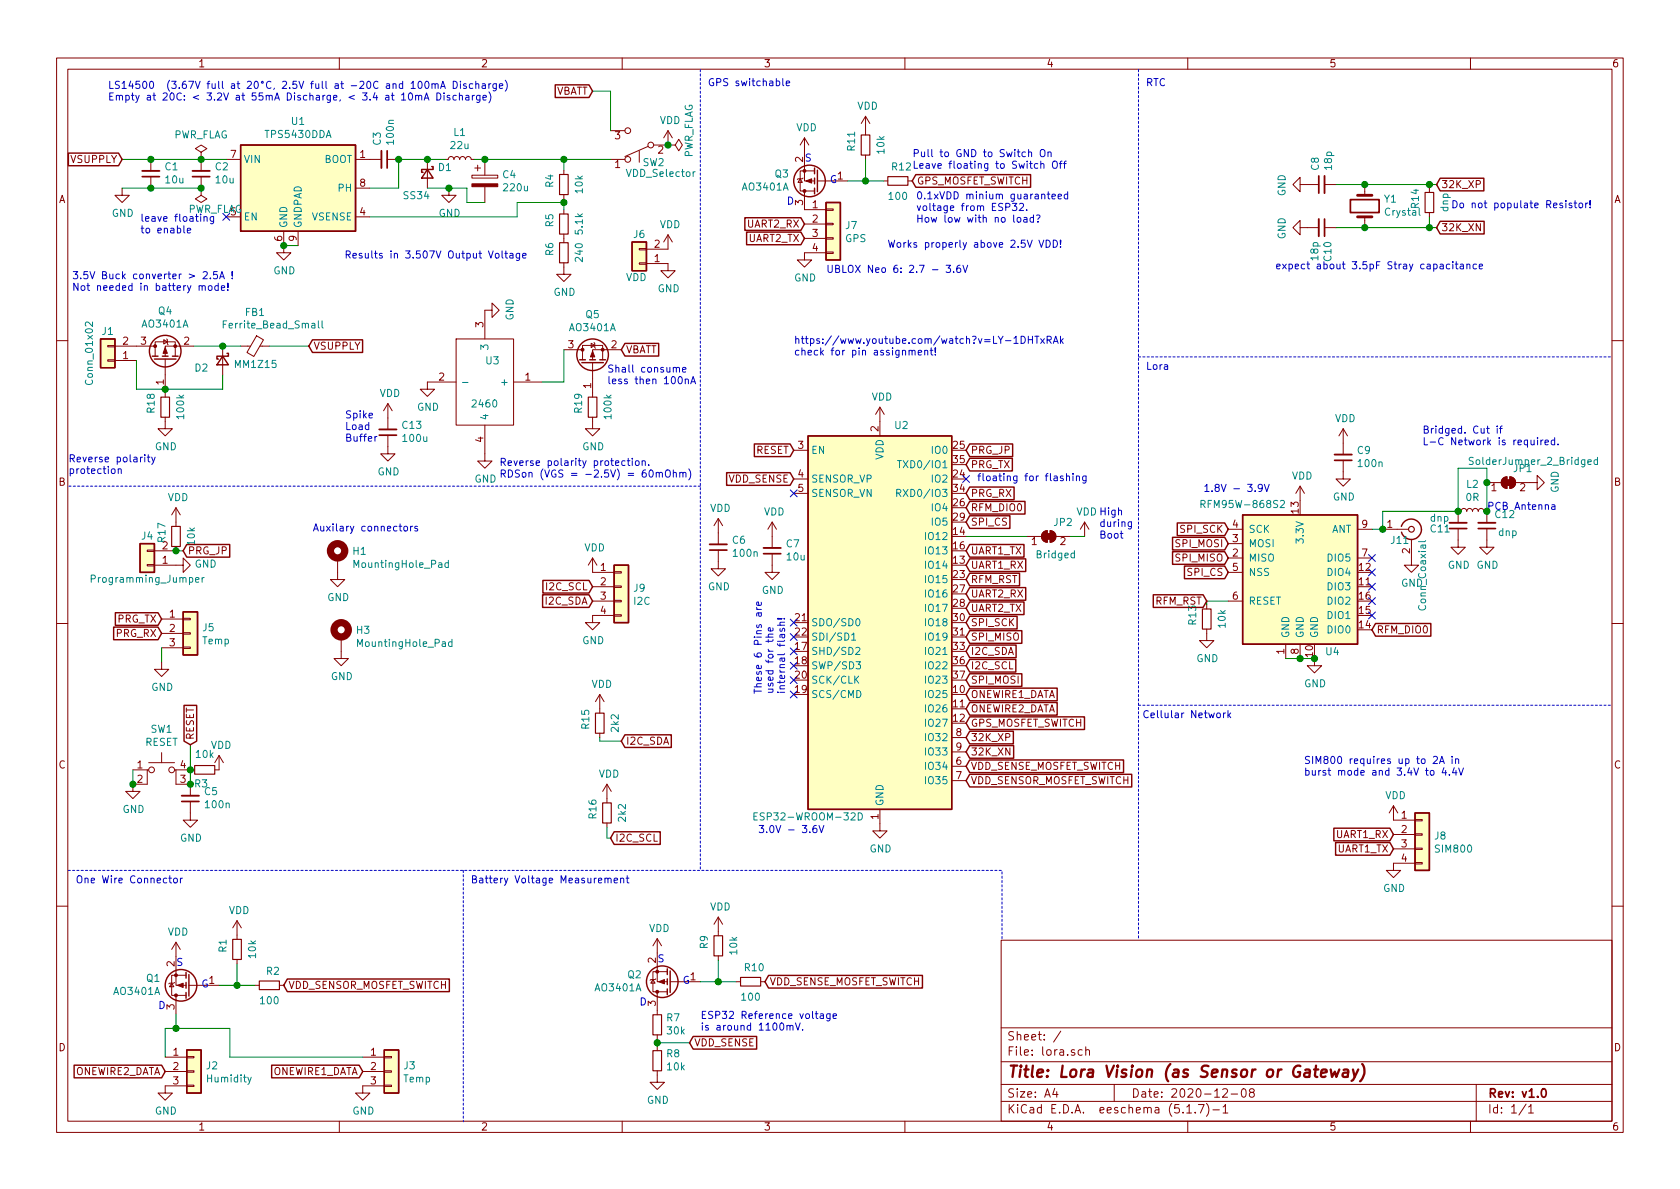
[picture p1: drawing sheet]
<svg xmlns="http://www.w3.org/2000/svg" width="297mm" height="210mm" viewBox="0 0 297 210" stroke-linecap="round" stroke-linejoin="round" font-family="sans-serif">
<defs><g id="words">
<text font-size="2.8" fill="#840000" x="178" y="190.5">Title: Lora Vision (as Sensor or Gateway)</text>
<g font-size="2.1" fill="#840000">
<text x="178" y="184">Sheet: /</text>
<text x="178" y="186.7">File: lora.sch</text>
<text x="178" y="196.9">KiCad E.D.A. eeschema (5.1.7)-1</text>
<text x="178" y="194.1">Size: A4</text>
<text x="200" y="194.1">Date: 2020-12-08</text>
<text x="263" y="194.1">Rev: v1.0</text>
<text x="263" y="196.9">Id: 1/1</text>
</g>
<g font-size="1.8" fill="#840000">
<text x="35" y="11.9">1</text>
<text x="85" y="11.9">2</text>
<text x="135" y="11.9">3</text>
<text x="185" y="11.9">4</text>
<text x="235" y="11.9">5</text>
<text x="285" y="11.9">6</text>
<text x="98.1" y="16.8">VBATT</text>
<text x="12.5" y="28.8">VSUPPLY</text>
<text x="40.8" y="27.9">7</text>
<text x="63.7" y="27.9">1</text>
<text x="108.7" y="29.7">1</text>
<text x="108.7" y="24.6">3</text>
<text x="116.4" y="27.2">2</text>
<text x="142" y="28.7" transform="rotate(-90 142 28.7)">2</text>
<text x="10.4" y="35.9">A</text>
<text x="63.7" y="33">8</text>
<text x="148.1" y="31.7">1</text>
<text x="162.1" y="32.6">GPS_MOSFET_SWITCH</text>
<text x="254.8" y="33.3">32K_XP</text>
<text x="285.4" y="35.9">A</text>
<text x="63.7" y="38.1">4</text>
<text x="132.1" y="40.3">UART2_RX</text>
<text x="142" y="36.3" transform="rotate(-90 142 36.3)">3</text>
<text x="143.7" y="36.8">1</text>
<text x="143.7" y="39.4">2</text>
<text x="143.7" y="41.9">3</text>
<text x="254.8" y="40.9">32K_XN</text>
<text x="49.9" y="42.6" transform="rotate(-90 49.9 42.6)">6</text>
<text x="52.5" y="42.6" transform="rotate(-90 52.5 42.6)">9</text>
<text x="115.7" y="46.3">1</text>
<text x="115.7" y="43.8">2</text>
<text x="132.3" y="42.8">UART2_TX</text>
<text x="143.7" y="44.4">4</text>
<text x="85.5" y="57.9" transform="rotate(-90 85.5 57.9)">3</text>
<text x="21.7" y="63.5">1</text>
<text x="21.7" y="61">2</text>
<text x="24.9" y="61">3</text>
<text x="32.5" y="61">2</text>
<text x="55.4" y="61.8">VSUPPLY</text>
<text x="100.5" y="61.6">3</text>
<text x="108.1" y="61.6">2</text>
<text x="110.6" y="62.5">VBATT</text>
<text x="29" y="68" transform="rotate(-90 29 68)">1</text>
<text x="77.6" y="67.3">2</text>
<text x="92.9" y="67.3">1</text>
<text x="104.5" y="68.7" transform="rotate(-90 104.5 68.7)">1</text>
<text x="155.3" y="76.3" transform="rotate(-90 155.3 76.3)">2</text>
<text x="85.5" y="78.2" transform="rotate(-90 85.5 78.2)">4</text>
<text x="133.7" y="80.3">RESET</text>
<text x="141.1" y="79.4">3</text>
<text x="168.6" y="79.4">25</text>
<text x="168.6" y="81.9">35</text>
<text x="171.6" y="82.8">PRG_TX</text>
<text x="171.6" y="80.3">PRG_JP</text>
<text x="10.4" y="85.9">B</text>
<text x="128.8" y="85.3">VDD_SENSE</text>
<text x="141.1" y="84.4">4</text>
<text x="141.1" y="87">5</text>
<text x="168.6" y="84.4">24</text>
<text x="168.6" y="89.5">26</text>
<text x="168.6" y="87">34</text>
<text x="171.6" y="87.9">PRG_RX</text>
<text x="263.7" y="86.9">1</text>
<text x="268.8" y="86.9">2</text>
<text x="285.4" y="85.9">B</text>
<text x="168.6" y="94.6">14</text>
<text x="168.6" y="92.1">29</text>
<text x="171.6" y="90.4">RFM_DIO0</text>
<text x="171.6" y="93">SPI_CS</text>
<text x="208.8" y="94.2">SPI_SCK</text>
<text x="218" y="95.9">3</text>
<text x="218" y="93.3">4</text>
<text x="229.6" y="90.7" transform="rotate(-90 229.6 90.7)">13</text>
<text x="240.8" y="93.3">9</text>
<text x="245.3" y="93.3">1</text>
<text x="28.7" y="99.7">1</text>
<text x="28.7" y="97.1">2</text>
<text x="33.2" y="98">PRG_JP</text>
<text x="106.2" y="101">1</text>
<text x="168.6" y="99.7">13</text>
<text x="168.6" y="97.1">16</text>
<text x="171.6" y="98">UART1_TX</text>
<text x="171.6" y="100.6">UART1_RX</text>
<text x="182.4" y="96.4">1</text>
<text x="187.5" y="96.4">2</text>
<text x="208" y="96.8">SPI_MOSI</text>
<text x="208" y="99.3">SPI_MISO</text>
<text x="210.1" y="101.8">SPI_CS</text>
<text x="218" y="98.4">2</text>
<text x="218" y="101">5</text>
<text x="240.3" y="101">12</text>
<text x="240.8" y="98.4">7</text>
<text x="249.3" y="97.9" transform="rotate(-90 249.3 97.9)">2</text>
<text x="96.5" y="106.9">I2C_SDA</text>
<text x="96.7" y="104.4">I2C_SCL</text>
<text x="106.2" y="103.5">2</text>
<text x="106.2" y="106">3</text>
<text x="168.6" y="102.2">23</text>
<text x="168.6" y="104.8">27</text>
<text x="168.6" y="107.3">28</text>
<text x="171.6" y="105.7">UART2_RX</text>
<text x="171.6" y="103.1">RFM_RST</text>
<text x="204.2" y="106.9">RFM_RST</text>
<text x="218" y="106">6</text>
<text x="240.3" y="103.5">11</text>
<text x="240.3" y="106">16</text>
<text x="20.5" y="112.6">PRG_RX</text>
<text x="20.7" y="110.1">PRG_TX</text>
<text x="30" y="109.2">1</text>
<text x="30" y="111.8">2</text>
<text x="106.2" y="108.6">4</text>
<text x="140.6" y="109.8">21</text>
<text x="140.6" y="112.4">22</text>
<text x="168.6" y="109.8">30</text>
<text x="168.6" y="112.4">31</text>
<text x="171.6" y="108.2">UART2_TX</text>
<text x="171.6" y="113.3">SPI_MISO</text>
<text x="171.6" y="110.7">SPI_SCK</text>
<text x="240.3" y="111.1">14</text>
<text x="240.3" y="108.6">15</text>
<text x="243.4" y="112">RFM_DIO0</text>
<text x="30" y="114.3">3</text>
<text x="140.6" y="114.9">17</text>
<text x="140.6" y="117.5">18</text>
<text x="168.6" y="114.9">33</text>
<text x="168.6" y="117.5">36</text>
<text x="171.6" y="115.8">I2C_SDA</text>
<text x="171.6" y="118.4">I2C_SCL</text>
<text x="227.1" y="115.7" transform="rotate(-90 227.1 115.7)">1</text>
<text x="229.6" y="115.7" transform="rotate(-90 229.6 115.7)">8</text>
<text x="232.2" y="116.1" transform="rotate(-90 232.2 116.1)">10</text>
<text x="140.6" y="122.5">19</text>
<text x="140.6" y="120">20</text>
<text x="168.6" y="122.5">10</text>
<text x="168.6" y="125.1">11</text>
<text x="168.6" y="120">37</text>
<text x="171.6" y="126">ONEWIRE2_DATA</text>
<text x="171.6" y="123.4">ONEWIRE1_DATA</text>
<text x="171.6" y="120.9">SPI_MOSI</text>
<text x="34.3" y="130.9" transform="rotate(-90 34.3 130.9)">RESET</text>
<text x="110.6" y="131.7">I2C_SDA</text>
<text x="168.6" y="127.6">12</text>
<text x="169.1" y="130.2">8</text>
<text x="171.6" y="131.1">32K_XP</text>
<text x="171.6" y="128.5">GPS_MOSFET_SWITCH</text>
<text x="10.4" y="135.9">C</text>
<text x="24.3" y="135.9">1</text>
<text x="31.9" y="135.9">4</text>
<text x="169.1" y="135.2">6</text>
<text x="169.1" y="137.8">7</text>
<text x="169.1" y="132.7">9</text>
<text x="171.6" y="136.1">VDD_SENSE_MOSFET_SWITCH</text>
<text x="171.6" y="133.6">32K_XN</text>
<text x="285.4" y="135.9">C</text>
<text x="24.3" y="138.4">2</text>
<text x="31.9" y="138.4">3</text>
<text x="171.6" y="138.7">VDD_SENSOR_MOSFET_SWITCH</text>
<text x="108.7" y="148.8">I2C_SCL</text>
<text x="155.3" y="144.9" transform="rotate(-90 155.3 144.9)">1</text>
<text x="236.2" y="148.2">UART1_RX</text>
<text x="247.8" y="144.8">1</text>
<text x="247.8" y="147.3">2</text>
<text x="247.8" y="149.9">3</text>
<text x="236.4" y="150.7">UART1_TX</text>
<text x="247.8" y="152.4">4</text>
<text x="30.9" y="170.9" transform="rotate(-90 30.9 170.9)">2</text>
<text x="37" y="174">1</text>
<text x="116" y="170.3" transform="rotate(-90 116 170.3)">2</text>
<text x="122.1" y="173.3">1</text>
<text x="30.9" y="178.5" transform="rotate(-90 30.9 178.5)">3</text>
<text x="51" y="174.9">VDD_SENSOR_MOSFET_SWITCH</text>
<text x="116" y="177.9" transform="rotate(-90 116 177.9)">3</text>
<text x="136" y="174.2">VDD_SENSE_MOSFET_SWITCH</text>
<text x="10.4" y="185.9">D</text>
<text x="122.7" y="185">VDD_SENSE</text>
<text x="285.4" y="185.9">D</text>
<text x="13.1" y="190.1">ONEWIRE2_DATA</text>
<text x="30.6" y="186.7">1</text>
<text x="30.6" y="189.2">2</text>
<text x="30.6" y="191.8">3</text>
<text x="48" y="190.1">ONEWIRE1_DATA</text>
<text x="65.6" y="186.7">1</text>
<text x="65.6" y="189.2">2</text>
<text x="65.6" y="191.8">3</text>
<text x="35" y="199.9">1</text>
<text x="85" y="199.9">2</text>
<text x="135" y="199.9">3</text>
<text x="185" y="199.9">4</text>
<text x="235" y="199.9">5</text>
<text x="285" y="199.9">6</text>
</g>
<g font-size="1.8" fill="#0000c2">
<text x="19" y="15.7">LS14500 (3.67V full at 20°C, 2.5V full at -20C and 100mA Discharge)</text>
<text x="19" y="17.8">Empty at 20C: &lt; 3.2V at 55mA Discharge, &lt; 3.4 at 10mA Discharge)</text>
<text x="125.1" y="15.2">GPS switchable</text>
<text x="202.6" y="15.2">RTC</text>
<text x="142.2" y="28.6">S</text>
<text x="161.3" y="27.8">Pull to GND to Switch On</text>
<text x="146.7" y="32.4">G</text>
<text x="157.8" y="30.1">R12Leave floating to Switch Off</text>
<text x="161.9" y="35.2">0.1xVDD minium guaranteed</text>
<text x="24.8" y="39.2">leave floating</text>
<text x="24.8" y="41.3">to enable</text>
<text x="33.1" y="37.6">PWR_FLAG</text>
<text x="139.1" y="36.2">D</text>
<text x="161.9" y="37.3">voltage from ESP32.</text>
<text x="161.9" y="39.4">How low with no load?</text>
<text x="256.5" y="36.8">Do not populate Resistor!</text>
<text x="65.6" y="45.7">Results in 3.507V Output Voltage</text>
<text x="156.8" y="43.8">Works properly above 2.5V VDD!</text>
<text x="225.4" y="47.6">expect about 3.5pF Stray capacitance</text>
<text x="12.7" y="49.4">3.5V Buck converter &gt; 2.5A !</text>
<text x="12.7" y="51.4">Not needed in battery mode!</text>
<text x="146" y="48.3">UBLOX Neo 6: 2.7 - 3.6V</text>
<text x="107.3" y="65.9">Shall consume</text>
<text x="140.3" y="60.8">https://www.youtube.com/watch?v=LY-1DHTxRAk</text>
<text x="140.3" y="62.9">check for pin assignment!</text>
<text x="202.6" y="65.4">Lora</text>
<text x="107.3" y="67.9">less then 100nA</text>
<text x="61" y="74">Spike</text>
<text x="61" y="76">Load</text>
<text x="251.5" y="76.7">Bridged. Cut if</text>
<text x="12.1" y="81.8">Reverse polarity</text>
<text x="12.1" y="83.8">protection</text>
<text x="61" y="78.1">Buffer</text>
<text x="88.3" y="82.4">Reverse polarity protection.</text>
<text x="251.5" y="78.7">L-C Network is required.</text>
<text x="88.3" y="84.4">RDSon (VGS = -2.5V) = 60mOhm)</text>
<text x="172.7" y="85.1">floating for flashing</text>
<text x="212.7" y="87">1.8V - 3.9V</text>
<text x="55.2" y="94">Auxilary connectors</text>
<text x="190.3" y="91.2">VDDHigh</text>
<text x="194.3" y="93.2">during</text>
<text x="194.3" y="95.2">Boot</text>
<text x="262.9" y="90.2">PCB Antenna</text>
<text x="134.7" y="122.8" transform="rotate(-90 134.7 122.8)">These 6 Pins are</text>
<text x="136.8" y="122.8" transform="rotate(-90 136.8 122.8)">used for the</text>
<text x="138.8" y="122.8" transform="rotate(-90 138.8 122.8)">internal flash!</text>
<text x="201.9" y="127">Cellular Network</text>
<text x="230.5" y="135.1">SIM800 requires up to 2A in</text>
<text x="230.5" y="137.2">burst mode and 3.4V to 4.4V</text>
<text x="134" y="147.3">3.0V - 3.6V</text>
<text x="13.3" y="156.2">One Wire Connector</text>
<text x="83.2" y="156.2">Battery Voltage Measurement</text>
<text x="31.1" y="170.8">S</text>
<text x="116.2" y="170.2">S</text>
<text x="120.6" y="174">G</text>
<text x="27.9" y="178.4">D</text>
<text x="35.6" y="174.6">G</text>
<text x="113" y="177.8">D</text>
<text x="123.8" y="180.2">ESP32 Reference voltage</text>
<text x="123.8" y="182.2">is around 1100mV.</text>
</g>
<g font-size="1.8" fill="#008484">
<text x="51.6" y="22.1">U1</text>
<text x="116.6" y="21.9">VDD</text>
<text x="140.8" y="23.2">VDD</text>
<text x="151.6" y="19.4">VDD</text>
<text x="30.6" y="24.5">PWR_FLAG</text>
<text x="43.1" y="28.8">VIN</text>
<text x="47.1" y="24.4">TPS5430DDA</text>
<text x="57.3" y="28.8">BOOT</text>
<text x="67.3" y="25.6" transform="rotate(-90 67.3 25.6)">C3</text>
<text x="69.6" y="25.4" transform="rotate(-90 69.6 25.4)">100n</text>
<text x="79.8" y="26.4">22u</text>
<text x="80.3" y="24">L1</text>
<text x="113.7" y="29.4">SW2</text>
<text x="122.5" y="28.1" transform="rotate(-90 122.5 28.1)">PWR_FLAG</text>
<text x="151.2" y="26.6" transform="rotate(-90 151.2 26.6)">R11</text>
<text x="156.4" y="27.1" transform="rotate(-90 156.4 27.1)">10k</text>
<text x="235.5" y="30" transform="rotate(-90 235.5 30)">18p</text>
<text x="29.2" y="30.1">C1</text>
<text x="29.3" y="32.4">10u</text>
<text x="38.1" y="30.1">C2</text>
<text x="38.2" y="32.4">10u</text>
<text x="59.9" y="33.9">PH</text>
<text x="71.5" y="35.2">SS34</text>
<text x="77.5" y="30.2">D1</text>
<text x="88.9" y="31.5">C4</text>
<text x="89.2" y="33.8">220u</text>
<text x="97.8" y="33.1" transform="rotate(-90 97.8 33.1)">R4</text>
<text x="103" y="34.1" transform="rotate(-90 103 34.1)">10k</text>
<text x="111" y="31.3">VDD_Selector</text>
<text x="131.4" y="33.7">AO3401A</text>
<text x="137.1" y="31.4">Q3</text>
<text x="157.3" y="35.4">100</text>
<text x="227.3" y="34.7" transform="rotate(-90 227.3 34.7)">GND</text>
<text x="233.2" y="30.1" transform="rotate(-90 233.2 30.1)">C8</text>
<text x="244.8" y="35.8">Y1</text>
<text x="19.8" y="38.3">GND</text>
<text x="40.8" y="38.1">5</text>
<text x="43.1" y="39">EN</text>
<text x="50.8" y="40.4" transform="rotate(-90 50.8 40.4)">GND</text>
<text x="53.3" y="40.4" transform="rotate(-90 53.3 40.4)">GNDPAD</text>
<text x="55.2" y="39">VSENSE</text>
<text x="77.5" y="38.3">GND</text>
<text x="97.8" y="40.1" transform="rotate(-90 97.8 40.1)">R5</text>
<text x="103" y="41.3" transform="rotate(-90 103 41.3)">5.1k</text>
<text x="116.6" y="40.4">VDD</text>
<text x="149.6" y="40.5">J7</text>
<text x="245" y="38.1">Crystal</text>
<text x="250.9" y="36.8" transform="rotate(-90 250.9 36.8)">R14</text>
<text x="256.1" y="37.4" transform="rotate(-90 256.1 37.4)">dnp</text>
<text x="97.8" y="45.2" transform="rotate(-90 97.8 45.2)">R6</text>
<text x="103" y="46.1" transform="rotate(-90 103 46.1)">240</text>
<text x="112.1" y="42.1">J6</text>
<text x="149.5" y="42.8">GPS</text>
<text x="227.3" y="42.3" transform="rotate(-90 227.3 42.3)">GND</text>
<text x="233.1" y="46" transform="rotate(-90 233.1 46)">18p</text>
<text x="235.4" y="46.1" transform="rotate(-90 235.4 46.1)">C10</text>
<text x="48.3" y="48.5">GND</text>
<text x="97.9" y="52.3">GND</text>
<text x="110.9" y="49.7">VDD</text>
<text x="116.3" y="51.7">GND</text>
<text x="140.4" y="49.8">GND</text>
<text x="18.1" y="59.2">J1</text>
<text x="25.2" y="57.9">AO3401A</text>
<text x="28" y="55.6">Q4</text>
<text x="40" y="58.1">Ferrite_Bead_Small</text>
<text x="43.4" y="55.9">FB1</text>
<text x="90.8" y="56.7" transform="rotate(-90 90.8 56.7)">GND</text>
<text x="100.8" y="58.6">AO3401A</text>
<text x="103.6" y="56.3">Q5</text>
<text x="34.5" y="65.7">D2</text>
<text x="41.7" y="65.1">MM1Z15</text>
<text x="86" y="64.4">U3</text>
<text x="86.4" y="61.7" transform="rotate(-90 86.4 61.7)">3</text>
<text x="16.4" y="67.7" transform="rotate(-90 16.4 67.7)">Conn_01x02</text>
<text x="67.1" y="70.2">VDD</text>
<text x="89" y="68.2">+</text>
<text x="154.1" y="70.8">VDD</text>
<text x="27.4" y="73" transform="rotate(-90 27.4 73)">R18</text>
<text x="32.6" y="73.9" transform="rotate(-90 32.6 73.9)">100k</text>
<text x="71.2" y="75.8">C13</text>
<text x="73.7" y="72.6">GND</text>
<text x="83.7" y="72.1">2460</text>
<text x="86.4" y="74.4" transform="rotate(-90 86.4 74.4)">4</text>
<text x="102.9" y="73" transform="rotate(-90 102.9 73)">R19</text>
<text x="108.1" y="73.9" transform="rotate(-90 108.1 73.9)">100k</text>
<text x="158.3" y="75.9">U2</text>
<text x="236" y="74.6">VDD</text>
<text x="27.4" y="79.6">GND</text>
<text x="71.4" y="78.2">100u</text>
<text x="102.9" y="79.6">GND</text>
<text x="143.4" y="80.3">EN</text>
<text x="156.2" y="81.3" transform="rotate(-90 156.2 81.3)">VDD</text>
<text x="159.9" y="82.8">TXD0/IO1</text>
<text x="164.9" y="80.3">IO0</text>
<text x="240" y="80.3">C9</text>
<text x="240.3" y="82.6">100n</text>
<text x="260.4" y="82.2">SolderJumper_2_Bridged</text>
<text x="267.7" y="83.5">JP1</text>
<text x="29.6" y="88.6">VDD</text>
<text x="66.8" y="84.1">GND</text>
<text x="83.9" y="85.3">GND</text>
<text x="143.4" y="85.3">SENSOR_VP</text>
<text x="143.4" y="87.9">SENSOR_VN</text>
<text x="159.7" y="87.9">RXD0/IO3</text>
<text x="164.9" y="85.3">IO2</text>
<text x="213.1" y="89.8">RFM95W-868S2</text>
<text x="228.4" y="84.8">VDD</text>
<text x="235.7" y="88.5">GND</text>
<text x="259.2" y="88.6">0R</text>
<text x="259.3" y="86.3">L2</text>
<text x="275.6" y="87.2" transform="rotate(-90 275.6 87.2)">GND</text>
<text x="25.1" y="95.4">J4</text>
<text x="29.3" y="95.8" transform="rotate(-90 29.3 95.8)">R17</text>
<text x="125.5" y="90.5">VDD</text>
<text x="135.1" y="91.2">VDD</text>
<text x="163.9" y="95.5">IO12</text>
<text x="164.9" y="90.4">IO4</text>
<text x="164.9" y="93">IO5</text>
<text x="186.4" y="93">JP2</text>
<text x="220.7" y="94.2">SCK</text>
<text x="230.5" y="95.7" transform="rotate(-90 230.5 95.7)">3.3V</text>
<text x="235.4" y="94.2">ANT</text>
<text x="252.9" y="92.2">dnp</text>
<text x="253" y="94.2">C11</text>
<text x="264.4" y="91.6">C12</text>
<text x="265" y="94.8">dnp</text>
<text x="34.4" y="100.4">GND</text>
<text x="34.5" y="96.3" transform="rotate(-90 34.5 96.3)">10k</text>
<text x="62.5" y="98.1">H1</text>
<text x="62.9" y="100.4">MountingHole_Pad</text>
<text x="103.3" y="97.5">VDD</text>
<text x="129.5" y="96.2">C6</text>
<text x="129.8" y="98.5">100n</text>
<text x="139.1" y="96.8">C7</text>
<text x="139.2" y="99.1">10u</text>
<text x="163.9" y="100.6">IO14</text>
<text x="163.9" y="98">IO13</text>
<text x="183.4" y="98.7">Bridged</text>
<text x="220.7" y="99.3">MISO</text>
<text x="220.7" y="96.8">MOSI</text>
<text x="220.7" y="101.8">NSS</text>
<text x="234.9" y="101.8">DIO4</text>
<text x="234.9" y="99.3">DIO5</text>
<text x="246" y="96.2">J11</text>
<text x="256" y="100.6">GND GND</text>
<text x="16.6" y="103">Programming_Jumper</text>
<text x="57.9" y="106.3">GND</text>
<text x="112.1" y="104.6">J9</text>
<text x="112.1" y="107">I2C</text>
<text x="125.2" y="104.4">GND</text>
<text x="134.7" y="105">GND</text>
<text x="163.9" y="103.1">IO15</text>
<text x="163.9" y="105.7">IO16</text>
<text x="220.7" y="106.9">RESET</text>
<text x="234.9" y="104.4">DIO3</text>
<text x="234.9" y="106.9">DIO2</text>
<text x="247.7" y="103.8">GND</text>
<text x="252.1" y="107.7" transform="rotate(-90 252.1 107.7)">Conn_Coaxial</text>
<text x="35.8" y="113.9">Temp</text>
<text x="35.9" y="111.6">J5</text>
<text x="63.1" y="112.1">H3</text>
<text x="102.9" y="113.9">GND</text>
<text x="143.4" y="110.7">SDO/SD0</text>
<text x="143.4" y="113.3">SDI/SD1</text>
<text x="163.9" y="108.2">IO17</text>
<text x="163.9" y="110.7">IO18</text>
<text x="163.9" y="113.3">IO19</text>
<text x="211.5" y="110.4" transform="rotate(-90 211.5 110.4)">R13</text>
<text x="216.7" y="110.9" transform="rotate(-90 216.7 110.9)">10k</text>
<text x="228" y="112.9" transform="rotate(-90 228 112.9)">GND</text>
<text x="230.5" y="112.9" transform="rotate(-90 230.5 112.9)">GND</text>
<text x="233" y="112.9" transform="rotate(-90 233 112.9)">GND</text>
<text x="234.9" y="112">DIO0</text>
<text x="234.9" y="109.5">DIO1</text>
<text x="63.6" y="114.4">MountingHole_Pad</text>
<text x="143.4" y="115.8">SHD/SD2</text>
<text x="143.4" y="118.4">SWP/SD3</text>
<text x="163.9" y="115.8">IO21</text>
<text x="163.9" y="118.4">IO22</text>
<text x="211.5" y="117.1">GND</text>
<text x="234.5" y="115.9">U4</text>
<text x="26.7" y="122.2">GND</text>
<text x="58.5" y="120.3">GND</text>
<text x="104.6" y="121.6">VDD</text>
<text x="143.4" y="123.4">SCS/CMD</text>
<text x="143.4" y="120.9">SCK/CLK</text>
<text x="163.9" y="123.4">IO25</text>
<text x="163.9" y="126">IO26</text>
<text x="163.9" y="120.9">IO23</text>
<text x="230.6" y="121.5">GND</text>
<text x="25.6" y="131.9">RESET</text>
<text x="26.7" y="129.6">SW1</text>
<text x="104.2" y="128.8" transform="rotate(-90 104.2 128.8)">R15</text>
<text x="109.4" y="129.4" transform="rotate(-90 109.4 129.4)">2k2</text>
<text x="163.9" y="128.5">IO27</text>
<text x="163.9" y="131.1">IO32</text>
<text x="34.7" y="134">10k</text>
<text x="37.3" y="132.4">VDD</text>
<text x="105.8" y="137.5">VDD</text>
<text x="163.9" y="136.1">IO34</text>
<text x="163.9" y="133.6">IO33</text>
<text x="21.7" y="143.8">GND</text>
<text x="34.4" y="139.2">R3</text>
<text x="36.2" y="140.6">C5</text>
<text x="36.4" y="142.9">100n</text>
<text x="156.2" y="142.6" transform="rotate(-90 156.2 142.6)">GND</text>
<text x="163.9" y="138.7">IO35</text>
<text x="244.9" y="141.3">VDD</text>
<text x="31.8" y="148.8">GND</text>
<text x="105.5" y="144.7" transform="rotate(-90 105.5 144.7)">R16</text>
<text x="110.7" y="145.2" transform="rotate(-90 110.7 145.2)">2k2</text>
<text x="134.3" y="145.1">ESP32-WROOM-32D</text>
<text x="253.7" y="148.5">J8</text>
<text x="153.7" y="150.7">GND</text>
<text x="253.9" y="150.8">SIM800</text>
<text x="40.4" y="161.6">VDD</text>
<text x="125.5" y="161">VDD</text>
<text x="244.6" y="157.7">GND</text>
<text x="29.6" y="165.4">VDD</text>
<text x="114.7" y="164.8">VDD</text>
<text x="125.1" y="167.7" transform="rotate(-90 125.1 167.7)">R9</text>
<text x="25.9" y="173.6">Q1</text>
<text x="40.1" y="168.4" transform="rotate(-90 40.1 168.4)">R1</text>
<text x="45.3" y="169.4" transform="rotate(-90 45.3 169.4)">10k</text>
<text x="47.1" y="172.4">R2</text>
<text x="111" y="173">Q2</text>
<text x="130.4" y="168.7" transform="rotate(-90 130.4 168.7)">10k</text>
<text x="131.7" y="171.7">R10</text>
<text x="20.2" y="175.9">AO3401A</text>
<text x="46.2" y="177.6">100</text>
<text x="105.3" y="175.3">AO3401A</text>
<text x="131.2" y="177">100</text>
<text x="117.9" y="180.6">R7</text>
<text x="118" y="182.9">30k</text>
<text x="36.5" y="189.1">J2</text>
<text x="36.7" y="191.4">Humidity</text>
<text x="71.4" y="191.4">Temp</text>
<text x="71.5" y="189.1">J3</text>
<text x="117.9" y="187">R8</text>
<text x="118" y="189.3">10k</text>
<text x="27.4" y="197.1">GND</text>
<text x="62.3" y="197.1">GND</text>
<text x="114.4" y="195.2">GND</text>
</g>
</g></defs>
<g fill="none" stroke="#840000" stroke-width=".18">
<path d="M10 10.3h277v189.9h-277zM12 12.2h273v186.1h-273zM60 10.3v1.9M110 10.3v1.9M160 10.3v1.9M210 10.3v1.9M260 10.3v1.9M21.6 33.3v1.2h1.3l-1.3 1.3-1.3-1.3h1.3M26.7 28.2v2M26.7 31.2v2.1M35.6 26.9l1-.6-1-.7-1.1 .7 1.1 .6v1.3M35.6 28.2h.1"/>
<path d="M35.6 33.3v1.2l1 .7-1 .6-1.1-.6 1.1-.7M35.6 33.3h.1M35.6 28.2v2M35.6 31.2v2.1M40 28.2h2.5M62.9 28.2h4.5M62.9 38.3h2.5M62.9 33.3h2.5M68.5 28.2h2M75.6 28.2v5.1M78.7 28.2h.5l.2-.3 .3-.2 .4 .1 .2 .4 .1-.3 .3-.2 .4 .1 .2 .4 .1-.3 .3-.2 .4 .1 .2 .4 .1-.3 .3-.2 .4 .1 .2 .4h.5M79.4 33.3v1.2h1.2l-1.2 1.3-1.3-1.3h1.3"/>
<path d="M83.4 31h4.6v.5h-4.6zM83.9 29.7h1.1M84.5 29.2v1M85.7 28.2v2.8M85.7 33v2.8M99.7 30.1v.8M99.7 34.4v.8M99.7 37.1v.7M107.9 28.2h2.6M107.9 23.1h2.6M113 26.7v2M114.6 25.9l-4.1 1.8"/>
<path d="M115.6 25.6h2.5M118.1 25.6h1.3l.6-1 .6 1-.6 1.1-.6-1.1M118.1 25.6h.1M118.1 23.1l-.8 1.3M118.1 23.1v2.5M118.1 23.1l.8 1.3M141.5 31.6l.4 .7h-.8zM142 31.5l-.1 .1h-.8l-.1 .1M142.2 24.4v7.6h1.8M142.2 33.8v3.3h3.8M142.2 39.6h3.8M142.2 24.4l-.7 1.2"/>
<path d="M142.2 24.4l.8 1.2M144 30.2h-2.5v3.6h2.5M144.5 32h5.4M146 37h1.3v.2h-1.3zM146 39.5h1.3v.2h-1.3zM153 20.6v3.3M153 27.4v.8M153 20.6l-.7 1.2M153 20.6l.8 1.2M156.2 32h.8M160.5 32h.8M229.9 32.6v-1.2l-1.3 1.2 1.3 1.3v-1.3h3.3"/>
<path d="M234.2 32.6h2M241.3 32.6v1.9M241.3 38.3v2M252.7 33.3v.7M252.7 37.6v.7M29.5 59.9l.1 .2v.7l.1 .2M45.4 59.4l1.2 .7-1.7 2.9-1.2-.7zM50.2 40.9v3.8h1.2l-1.2 1.3-1.3-1.3h1.3M52.7 40.9v2.5M80.6 59.9h10.2v15.3h-10.2zM87 54.9v1.2l1.3-1.2-1.3-1.3v1.3h-1.3v5M99.7 46.5v2h1.3l-1.3 1.3-1.3-1.3h1.3"/>
<path d="M99.7 41.4v1.5M113 43.9h1.3v.3h-1.3zM113 46.5h1.3v.2h-1.3zM114.3 46.6h3.8v1.3h1.3l-1.3 1.2-1.3-1.2h1.3M118.1 41.5v2.6h-3.8M118.1 41.5l-.8 1.3M118.1 41.5l.8 1.3M142.2 42.2h3.8M146 44.6h1.3v.2h-1.3zM146 42h1.3v.3h-1.3zM146 44.7h-3.8v1.3h1.3l-1.3 1.2-1.2-1.2h1.2M229.9 40.3v-1.3l-1.3 1.3 1.3 1.2v-1.2h3.3"/>
<path d="M234.2 40.3h2M10 60.2h2M19 61.1h1.3v.2h-1.3zM19 63.6h1.3v.3h-1.3zM20.3 61.2h7.1M20.3 63.7h3.8M27.4 63v-2.6h3.6v2.6M29 60.1l.6 .3-.6 .4zM29.2 73.8v2h1.3l-1.3 1.3-1.3-1.3h1.3M29.2 63.5v5.3M29.2 69.5v.7M34.3 61.2h-5.1v1.8"/>
<path d="M39.4 61.2v5.1M42.5 61.2h1.8M46 61.2h1.6M68.6 77v3.3h1.2l-1.2 1.2-1.3-1.2h1.3M68.6 71.4v4.5M68.6 71.4l-.8 1.2M68.6 71.4l.7 1.2M80.6 67.6h-5v1.2h1.2l-1.2 1.3-1.3-1.3h1.3M85.7 75.2v6.3h1.3l-1.3 1.3-1.2-1.3h1.2M90.8 67.6h5.1M99.7 61.8h3.3M103 63.6v-2.5h3.6v2.5"/>
<path d="M104.5 60.7l.7 .4-.7 .4zM104.8 73.8v2h1.2l-1.2 1.3-1.3-1.3h1.3M104.8 64.1v6.1M105 60.6l.2 .1v.8l.1 .1M109.9 61.8h-5.1v1.8M140.3 79.6h2.6M155.6 72v5.1M155.6 72l-.8 1.3M155.6 72l.7 1.3M237.5 75.8l-.8 1.3M237.5 75.8v4.6M237.5 75.8l.8 1.3"/>
<path d="M285 60.2h2M26 97.3h1.3v.2h-1.3zM26 99.8h1.3v.3h-1.3zM27.3 99.9h5.1v-1.2l1.3 1.2-1.3 1.3v-1.3M31.1 89.8v3.3M31.1 96.6v.8h-3.8M31.1 89.8l-.7 1.3M31.1 89.8l.8 1.3M59.7 98.7v3.8h1.3l-1.3 1.3-1.3-1.3h1.3M104.8 98.7l-.8 1.2M104.8 98.7v2.5h3.8M104.8 98.7l.7 1.2"/>
<path d="M127 97.3v3.3h1.3l-1.3 1.2-1.3-1.2h1.3M127 91.7v4.6M127 91.7l-.8 1.3M127 91.7l.8 1.3M136.5 97.9v3.3h1.3l-1.3 1.3-1.2-1.3h1.2M136.5 92.3l-.7 1.3M136.5 92.3v4.6M136.5 92.3l.8 1.3M140.3 84.7h2.6M140.3 87.2h2.6M181.6 94.9h2.5M184.4 94.2l.4-.3 .4-.1v2.1a1.03 1.03 0 0 1-1-.6 1.03 1.03 0 0 1 .2-1.1z"/>
<path d="M185.7 93.8a1.02 1.02 0 0 1 1 1.1 1.02 1.02 0 0 1-1 1zM186.7 94.9h2.5M191.8 92.3l-.8 1.3M191.8 92.3v2.6M191.8 92.3l.7 1.3M217.2 93.6h2.5M217.2 98.7h2.5M217.2 96.1h2.5M229.9 86v2.5M229.9 86l-.8 1.2M229.9 86l.7 1.2M237.5 81.4v3.3h1.3l-1.3 1.3-1.3-1.3h1.3"/>
<path d="M240 93.6h2.6M240 98.7h2.6M244.5 93.6h4.5M249.6 95.4v4.5h1.2l-1.2 1.3-1.3-1.3h1.3M257.8 92.5v-2.1h.5l.1-.3 .3-.2 .5 .1 .1 .4 .2-.3 .2-.2 .5 .1 .1 .4 .2-.3 .3-.2 .4 .1 .2 .4 .1-.3 .3-.2 .4 .1 .2 .4h.5v2.1M257.8 93.5v3.3h1.3l-1.3 1.2-1.3-1.2h1.3M262.9 93.5v3.3h1.3l-1.3 1.2-1.3-1.2h1.3M262.9 85.3h2.5M265.7 84.7l.4-.3 .3-.1v2.1a1.03 1.03 0 0 1-.9-.6 1.03 1.03 0 0 1 .2-1.1zM267 84.3a1.02 1.02 0 0 1 1 1 1.02 1.02 0 0 1-1 1.1zM268 85.3h3.8v-1.2l1.2 1.2-1.2 1.3v-1.3M10 110.3h2"/>
<path d="M28.6 117.1v1.3h1.2l-1.2 1.2-1.3-1.2h1.3M28.6 109.5h3.8M28.6 112h3.8M28.6 114.5h3.8M32.4 114.4h1.3v.3h-1.3zM32.4 109.3h1.3v.3h-1.3zM32.4 111.9h1.3v.2h-1.3zM60.3 112.6v3.9h1.3l-1.3 1.2-1.2-1.2h1.2M104.8 103.8h3.8M104.8 106.3h3.8M108.6 108.7h1.3v.3h-1.3zM108.6 106.2h1.3v.2h-1.3z"/>
<path d="M108.6 101.1h1.3v.2h-1.3zM108.6 103.6h1.3v.3h-1.3zM108.6 108.8h-3.8v1.3h1.2l-1.2 1.3-1.3-1.3h1.3M213.4 111.2v2.1h1.2l-1.2 1.2-1.3-1.2h1.3M213.4 106.9v.8M217.2 101.2h2.5M217.2 106.3h2.5M227.3 113.9v2.6M229.9 113.9v2.6M232.4 116.5v1.2h1.3l-1.3 1.3-1.3-1.3h1.3M285 110.3h2M23.5 136.1h2.5"/>
<path d="M26.3 136.1h-.3v2.6h-2.5v1.2h1.3l-1.3 1.3-1.3-1.3h1.3M26.3 134.9h4.6M28.6 133.1v1.8M30.9 136.1h.2v2.6h2.6v2M31.1 136.1h3.3M38.7 133.6v2.5h-.7M38.7 133.6l-.7 1.3M38.7 133.6l.8 1.3M106 122.8l-.7 1.3M106 122.8v3.3M106 129.7v.7M106 122.8l.8 1.3"/>
<path d="M107.3 138.7l-.7 1.2M107.3 138.7v3.3M107.3 138.7l.8 1.2M168.3 135.5h2.5M168.3 138h2.5M168.3 130.4h2.5M168.3 133h2.5M33.7 141.7v3.3h1.2l-1.2 1.3-1.3-1.3h1.3M107.3 145.5v.8M155.6 143.1v3.8h1.2l-1.2 1.3-1.3-1.3h1.3M246.4 142.5l-.8 1.3M246.4 142.5v2.5h3.8"/>
<path d="M246.4 142.5l.7 1.3M246.4 147.6h3.8M246.4 150.1h3.8M250.2 152.5h1.3v.3h-1.3zM250.2 150h1.3v.2h-1.3zM250.2 144.9h1.3v.3h-1.3zM250.2 147.4h1.3v.3h-1.3zM250.2 152.6h-3.8v1.3h1.2l-1.2 1.3-1.3-1.3h1.3M10 160.2h2M30.4 173.9l.3 .6h-.7zM30.9 173.7l-.2 .2h-.7l-.2 .1M31.1 166.6v7.6h1.8"/>
<path d="M31.1 176v3.3M31.1 166.6l-.7 1.3M31.1 166.6l.8 1.3M32.9 172.5h-2.5v3.5h2.5M33.4 174.2h5.3M41.9 162.8v3.3M41.9 169.7v.7M41.9 162.8l-.8 1.3M41.9 162.8l.8 1.3M45.1 174.2h.7M49.4 174.2h.8M115.4 173.2l.4 .7h-.7z"/>
<path d="M116 173.1l-.2 .1h-.7l-.2 .1M116.2 166v7.6h1.8M116.2 175.4v4M116.2 166l-.8 1.3M116.2 166l.8 1.3M118 171.8h-2.6v3.6h2.6M118.5 173.6h5.3M127 162.2v3.3M127 169v.8M127 162.2l-.8 1.2M127 162.2l.8 1.2M130.2 173.6h.7"/>
<path d="M134.5 173.6h.8M177 166.3h108v32h-108zM285 160.2h2M29.2 186.9h3.8M29.2 189.5h3.8M33 191.9h1.3v.2h-1.3zM33 186.8h1.3v.3h-1.3zM33 189.4h1.3v.2h-1.3zM33 192h-3.8v1.3h1.3l-1.3 1.3-1.3-1.3h1.3M60 198.3v1.9M64.1 186.9h3.8M64.1 189.5h3.8"/>
<path d="M67.9 191.9h1.3v.2h-1.3zM67.9 186.8h1.3v.3h-1.3zM67.9 189.4h1.3v.2h-1.3zM67.9 192h-3.8v1.3h1.3l-1.3 1.3-1.2-1.3h1.2M110 198.3v1.9M116.2 189.4v2h1.3l-1.3 1.3-1.3-1.3h1.3M116.2 183v.8M116.2 185v.8M160 198.3v1.9M177 194.8h108M177 191.8h108M177 187.8h108"/>
<path d="M177 181.8h108M186.5 192.5l-.4 1h1M186.8 193v1M187.6 182.3l-1.3 2M191.3 185.7l-.4-.1-.3 .3 .1 .6 .2 .1 .4-.1M192 185.7a.37 .37 0 0 1 .6 .1v.8M192 185.1v1.5M197 191.8v3M209.8 195.8l.5-.5v1.5M209.8 196.8h.9M210 198.3v1.9M211.3 196.7v.1"/>
<path d="M211.9 195.3h1l-.7 1.5M213.3 195.1a1.71 1.71 0 0 1 0 2.3M214.5 196.3h1.1M216.2 192.7l.2-.2h.4l.2 .5-.9 1h.9M216.3 195.8l.4-.5v1.5M216.3 196.8h.8M217.7 193.5h1.1M219.6 192.7l.4-.2a.94 .94 0 0 1 0 1.5 .82 .82 0 0 1-.4-1.3zM221.2 193.2l-.3-.3 .1-.2 .2-.2 .4 .1 .2 .2-.1 .2-.6 .2a.48 .48 0 0 0-.1 .7l.2 .1 .5-.1a.48 .48 0 0 0-.1-.7h-.1M260 198.3v1.9M261 191.8v6.5M269.8 195.2l-1.2 2"/>
<path d="M270.3 195.8l.4-.5v1.5M270.3 196.8h.8"/>
<circle cx="111" cy="28.2" r=".51"/>
<circle cx="111" cy="23.1" r=".51"/>
<circle cx="115.1" cy="25.6" r=".51"/>
<circle cx="26.8" cy="136.1" r=".51"/>
<circle cx="30.4" cy="136.1" r=".51"/>
</g>
<g fill="none" stroke="#840000" stroke-width=".3">
<path d="M25.1 31.2h3.1M34 31.2h3.1M68.5 26.7v3M233.2 31.1v3.1M234.2 38.7v3.1M238.8 35.3h5v2.3h-5zM67.1 77h3M125.5 97.3h3M135 97.9h3M236 81.4h3M256.3 93.5h3M261.4 93.5h3"/>
<path d="M32.1 141.7h3.1M272.7 192.7l.2-.2a.81 .81 0 0 1 .6 .6 .81 .81 0 0 1-.3 .8l-.2 .1a.79 .79 0 0 1-.3-1.3z"/>
</g>
<path d="M233.6 189.8l1-.2-.1-.4h-.7l-.3 1 .3 .2 .6-.1M235.3 189.1l.2 1.3 .5-.9 .3 .9 .5-1.3M237.6 189.2h.7v1.2M238.4 189.6l-.7 .1a.4 .4 0 0 0-.3 .3 .4 .4 0 0 0 .2 .4l.7-.1M239.2 189.1l.3 1.3M240.2 189.1l-.9 1.8-.3 .2M240.8 188.2a2.31 2.31 0 0 1-.3 3" fill="none" stroke="#840000" stroke-width=".41"/>
<path d="M25.1 30.2h3.1M34 30.2h3.1M67.4 26.7v3M233.2 38.7v3.1M234.2 31.1v3.1M67.1 75.9h3M125.5 96.3h3M135 96.9h3M236 80.4h3M256.3 92.5h3M261.4 92.5h3M32.1 140.7h3.1" fill="none" stroke="#840000" stroke-width=".33"/>
<g fill="none" stroke="#840000" stroke-width=".25">
<path d="M98.2 15h5.9l.7 1.1-.7 1.1h-5.9zM12.1 27.1h8.9l.6 1.1-.6 1.1h-8.9zM42.5 25.6h20.4v15.3h-20.4zM75.6 30l1 1.5h-2.1zM76.3 29.5h.3v.5h-2.1v.5h.3M131.7 38.5h9.9l.6 1.1-.6 1.1h-9.9zM144 29.7v1M144 31.5v1M144 33.3v1M144.5 30.1v3.8M146 35.8h2.6v10.2h-2.6zM161.9 30.9h20.3v2.2h-20.3l-.6-1.1z"/>
<path d="M254.6 39.1h7.8v2.3h-7.8l-.6-1.1zM254.6 31.5h7.8v2.3h-7.8l-.6-1.2zM17.8 59.9h2.5v5.1h-2.5zM111.8 42.8h2.5v5.1h-2.5zM132 41h9.6l.6 1.2-.6 1.1h-9.6zM26.9 63h1M27.3 63.5h3.8M28.7 63h1M30.5 63h1M39.4 63l1 1.5h-2zM40.1 62.5h.3v.5h-2v.5h.2M55.2 60.1h8.9v2.2h-8.9l-.6-1.1z"/>
<path d="M102.5 63.6h1M102.9 64.1h3.8M104.3 63.6h1M106 63.6h1.1M110.5 60.7h6v2.3h-6l-.6-1.2zM133.4 78.5h6.3l.6 1.1-.6 1.1h-6.3zM142.9 77.1h25.4v66h-25.4zM171.4 78.5h7.6v2.2h-7.6l-.6-1.1zM24.8 96.1h2.5v5.1h-2.5zM33 96.3h7.6v2.2h-7.6l-.6-1.1zM108.6 99.9h2.5v10.2h-2.5zM128.5 83.6h11.2l.6 1.1-.6 1.1h-11.2z"/>
<path d="M171.4 96.3h9.7v2.2h-9.7l-.6-1.1zM171.4 98.8h10v2.3h-10l-.6-1.2zM171.4 88.7h9.8v2.2h-9.8l-.6-1.1zM171.4 81h7.6v2.3h-7.6l-.6-1.1zM171.4 91.2h7.2v2.2h-7.2l-.6-1.1zM171.4 86.1h7.9v2.3h-7.9l-.6-1.2zM207.3 95h9.2l.7 1.1-.7 1.2h-9.2zM207.3 97.6h9.2l.7 1.1-.7 1.1h-9.2zM208.2 92.5h8.3l.7 1.1-.7 1.1h-8.3zM219.7 91.1h20.3v22.8h-20.3zM247.8 93.1a1.8 1.8 0 0 1 2-1.3 1.8 1.8 0 0 1 1.5 1.8M251.3 93.6a1.8 1.8 0 0 1-1.5 1.8 1.8 1.8 0 0 1-2-1.3"/>
<path d="M20.1 110.9h7.8l.7 1.1-.7 1.1h-7.8zM20.4 108.4h7.5l.7 1.1-.7 1.1h-7.5zM32.4 108.2h2.5v7.6h-2.5zM95.9 105.2h8.2l.7 1.1-.7 1.1h-8.2zM96 102.6h8.1l.7 1.2-.7 1.1h-8.1zM171.4 106.4h9.7v2.3h-9.7l-.6-1.1zM171.4 103.9h10v2.2h-10l-.6-1.1zM171.4 101.4h8.9v2.2h-8.9l-.6-1.1zM171.4 119.1h9.3v2.3h-9.3l-.6-1.1zM171.4 114.1h8.3v2.2h-8.3l-.6-1.1zM171.4 111.5h9.3v2.3h-9.3l-.6-1.2zM171.4 109h8.4v2.2h-8.4l-.6-1.1z"/>
<path d="M171.4 116.6h8.2v2.2h-8.2l-.6-1.1zM203.9 105.2h8.8l.7 1.1-.7 1.1h-8.8zM209.4 100.1h7.1l.7 1.1-.7 1.1h-7.1zM243.2 110.3h9.8v2.2h-9.8l-.6-1.1zM32.5 124.7h2.3v6.4l-1.1 .6-1.2-.6zM110.5 129.9h8.2v2.3h-8.2l-.6-1.1zM171.4 124.2h15.5v2.3h-15.5l-.6-1.2zM171.4 121.7h15.5v2.2h-15.5l-.6-1.1zM171.4 134.4h27.3v2.2h-27.3l-.6-1.1zM171.4 136.9h28.7v2.3h-28.7l-.6-1.2zM171.4 129.3h7.8v2.2h-7.8l-.6-1.1zM171.4 131.8h7.8v2.3h-7.8l-.6-1.1z"/>
<path d="M171.4 126.8h20.3v2.2h-20.3l-.6-1.1zM108.6 147.1h8.1v2.2h-8.1l-.7-1.1zM235.8 146.5h9.9l.7 1.1-.7 1.1h-9.9zM236.1 149h9.6l.7 1.1-.7 1.1h-9.6zM250.2 143.8h2.5v10.1h-2.5zM32.9 172v1M32.9 173.7v1M32.9 175.5v1M33.4 172.3v3.8M50.8 173.1h28.7v2.3h-28.7l-.6-1.2zM118 171.3v1M118 173.1v1"/>
<path d="M118 174.9v1M118.5 171.7v3.8M135.9 172.5h27.2v2.2h-27.2l-.6-1.1zM13.1 188.4h15.5l.6 1.1-.6 1.1h-15.5zM33 185.7h2.6v7.6h-2.6zM48 188.4h15.5l.6 1.1-.6 1.1h-15.5zM67.9 185.7h2.6v7.6h-2.6zM122.6 183.3h11.2v2.2h-11.2l-.7-1.1z"/>
<circle cx="143.1" cy="32" r="2.79"/>
<circle cx="29.2" cy="62.1" r="2.79"/>
<circle cx="104.8" cy="62.7" r="2.79"/>
<circle cx="32" cy="174.2" r="2.79"/>
<circle cx="117.1" cy="173.6" r="2.79"/>
</g>
<g fill="none" stroke="#840000" stroke-width=".2">
<path d="M98.9 30.9h1.6v3.5h-1.6zM98.9 37.8h1.6v3.6h-1.6zM152.3 23.9h1.5v3.5h-1.5zM157 31.2h3.5v1.6h-3.5zM252 34h1.5v3.6h-1.5zM98.9 42.9h1.6v3.6h-1.6zM28.4 70.2h1.6v3.6h-1.6zM104 70.2h1.5v3.6h-1.5zM30.4 93.1h1.5v3.5h-1.5zM212.6 107.7h1.5v3.5h-1.5zM34.4 135.4h3.6v1.5h-3.6zM105.3 126.1h1.5v3.6h-1.5z"/>
<path d="M106.6 142h1.5v3.5h-1.5zM41.1 166.1h1.6v3.6h-1.6zM45.8 173.5h3.6v1.5h-3.6zM115.4 179.4h1.6v3.6h-1.6zM126.2 165.5h1.6v3.5h-1.6zM130.9 172.8h3.6v1.6h-3.6zM115.4 185.8h1.6v3.6h-1.6z"/>
<circle cx="249.6" cy="93.6" r=".51"/>
</g>
<g fill="#840000" stroke="#840000" stroke-width=".18">
<path d="M83.4 32.5h4.6v.5h-4.6z"/>
<path d="M31.4 174.2l1-.3v.7z"/>
<path d="M104.8 62.1l.4 1h-.8z"/>
<path d="M265.7 84.7l.4-.3 .3-.1v2.1a1.03 1.03 0 0 1-.9-.6 1.03 1.03 0 0 1 .2-1.1z"/>
<path d="M267 84.3a1.02 1.02 0 0 1 1 1 1.02 1.02 0 0 1-1 1.1z"/>
<path d="M266.2 84.8h1v1h-1z"/>
<path d="M184.4 94.2l.4-.3 .4-.1v2.1a1.03 1.03 0 0 1-1-.6 1.03 1.03 0 0 1 .2-1.1z"/>
<path d="M185.7 93.8a1.02 1.02 0 0 1 1 1.1 1.02 1.02 0 0 1-1 1z"/>
<path d="M184.9 94.4h1v1h-1z"/>
<path d="M29.2 61.5l.4 1h-.8z"/>
<path d="M142.5 32l1-.4v.8z"/>
<path d="M116.5 173.6l1-.4v.8z"/>
<circle cx="31.1" cy="172.5" r=".25"/>
<circle cx="31.1" cy="176" r=".25"/>
<circle cx="106.6" cy="61.8" r=".25"/>
<circle cx="103" cy="61.8" r=".25"/>
<circle cx="31" cy="61.2" r=".25"/>
<circle cx="27.4" cy="61.2" r=".25"/>
<circle cx="142.2" cy="30.2" r=".25"/>
<circle cx="142.2" cy="33.8" r=".25"/>
<circle cx="116.2" cy="171.8" r=".25"/>
<circle cx="116.2" cy="175.4" r=".25"/>
</g>
<g fill="none" stroke="#008484" stroke-width=".18">
<path d="M122.9 30.4h-.2l-.1 .2M250.9 36.8v1.1l.2 .2M16.4 56.9v.8l-.8-.7-.2-.1-.3 .3 .1 .5M39.5 57.3h.4M40.1 56.7h-.6v1.3M56.3 56.7v1.1l.2 .2M56.9 56.7v1.1l.2 .2M81.8 67.6h1M79.3 99.6l-.4-.1-.2 .2 .1 .6h.5M79.3 99.1v1.2M158.5 87.2l.7-.1 .1-.1-.1-.3-.2-.2h-.5v1.3M158.7 81.5h.7"/>
<path d="M158.9 87.2l.4 .6M159 81.5v1.2M212.3 89.1h.7l.1-.2-.1-.3-.2-.1h-.5v1.3M212.6 89.1l.5 .7M226.4 88.6l.5-.1 .2 .3v.2l-.8 .8h.8M252.1 95.6l-.2 .2h-1.1M260.5 80.9h-.5l-.2 .1v.4l.6 .2 .1 .3-.3 .2h-.4M280.7 81.7l.7-.1-.1-.2-.4-.1-.2 .2 .1 .6h.5M282.4 81.4l-.3-.1-.3 .2 .2 .6h.4M282.4 80.9v1.2M16.1 102.4l.6-.1 .2-.2-.1-.3-.2-.1h-.5v1.3M34.6 102.5l.6-.1-.1-.2-.3-.1-.2 .2v.6h.5"/>
<path d="M35.7 102.1v.9M36.1 102.1l-.3 .1-.1 .2M79.9 113.5h-.3l-.3 .2 .1 .6h.5M79.9 113v1.3M150.6 112.3l.4-.4v1.3M150.6 113.2h.7M151.3 114.6l.5-.1 .2 .3-.7 .9h.7M151.4 117h.7l-.4 .5 .4 .1-.1 .6-.4 .1-.2-.1M151.4 109.5l.2-.1a.67 .67 0 0 1 .5 .6 .67 .67 0 0 1-.5 .7l-.2-.3-.1-.2zM151.8 119.6l-.7 .7M151.3 120.1l.5 .7M151.5 122.1a.64 .64 0 0 1 .7 .6 .64 .64 0 0 1-.7 .7z"/>
<path d="M133.3 144.3h.4M133.9 143.7h-.6v1.3h.6M151.7 143.7a.64 .64 0 0 1 .8 .7 .64 .64 0 0 1-.8 .6zM44.4 190.5l-.4 1.1-.2 .2"/>
</g>
<path d="M240 38.3h2.6M240 34.5h2.6" fill="none" stroke="#840000" stroke-width=".51"/>
<g fill="#ffffc2" stroke="#ffffc2" stroke-width=".18">
<path d="M108.6 99.9h2.5v10.2h-2.5z"/>
<path d="M67.9 185.7h2.6v7.6h-2.6z"/>
<path d="M32.4 108.2h2.5v7.6h-2.5z"/>
<path d="M42.5 25.6h20.4v15.3h-20.4z"/>
<path d="M142.9 77.1h25.4v66h-25.4z"/>
<path d="M219.7 91.1h20.3v22.8h-20.3z"/>
<path d="M111.8 42.8h2.5v5.1h-2.5z"/>
<path d="M250.2 143.8h2.5v10.1h-2.5z"/>
<path d="M24.8 96.1h2.5v5.1h-2.5z"/>
<path d="M146 35.8h2.6v10.2h-2.6z"/>
<path d="M33 185.7h2.6v7.6h-2.6z"/>
<path d="M17.8 59.9h2.5v5.1h-2.5z"/>
</g>
<g fill="none" stroke="#840000" stroke-width="1.3">
<circle cx="59.7" cy="97.4" r="1.27"/>
<circle cx="60.3" cy="111.4" r="1.27"/>
</g>
<path d="M123.8 12.3v141.6M201.3 12.3v153.7M201.3 63.1h83.8M123.8 86h-111.7M201.3 124.7h83.8M12.1 153.9h165.1M81.9 153.9v44.5M177.2 166v-12.1" fill="none" stroke="#0000c2" stroke-width=".18" stroke-dasharray=".4 .4"/>
<g fill="none" stroke="#008400" stroke-width=".18">
<path d="M104.8 16.1h3.1v7M21.6 33.3h14M21.6 28.2h18.4M75.6 33.3h6.9v2.5h3.2M78.7 28.2h-8.2v5.1h-5.1M83.8 28.2h24.1M99.7 35.8h-8.3v2.5h-26M99.7 28.2v1.9M99.7 35.2v1.9M149.9 32h6.3M153 28.2v3.8M236.2 32.6h17.8"/>
<path d="M252.7 32.6v.7M252.7 38.3v2M50.2 43.4h2.5M236.2 40.3h17.8M24.1 63.7v5.1h15.3v-2.5M29.2 68.8v.7M34.3 61.2h8.2M47.6 61.2h7M99.7 61.8v5.8h-3.8M31.1 97.4h1.3M170.8 94.9h10.8M189.2 94.9h2.6"/>
<path d="M262.9 90.4v-7.6h-5.1v7.6h-13.3v3.2h-1.9M28.6 114.5v2.6M217.2 106.3h-3.8v.6M227.3 116.5h5.1M23.5 136.1v2.6M33.7 131.7v7M106 130.4v.7h3.9M107.3 146.3v1.9h.6M31.1 179.3v2.6M38.7 174.2h6.4M41.9 170.4v3.8M123.8 173.6h6.4"/>
<path d="M127 169.8v3.8M29.2 186.9v-5h11.4v5h23.5M116.2 183.8v1.2M116.2 184.4h5.7"/>
</g>
<g fill="none" stroke="#0000c2" stroke-width=".18">
<path d="M73.5 17l.2-.1h.3v.8M73.5 16.9v.8M74 14.5l.2-.1a.69 .69 0 0 1 .4 .6 .69 .69 0 0 1-.4 .6l-.2-.1-.1-.3zM74 17l.2-.1h.3l.1 .8M75 17.7l.4-1.3 .4 1.3M75.1 17.3h.6M75.2 14.5l.2-.1a.67 .67 0 0 1 .5 .6 .67 .67 0 0 1-.5 .6l-.3-.4zM76.4 14.9l.2-.1 .3 .1v.7M76.4 14.8v.8M76.9 15l.2-.2 .3 .1 .1 .7M77.2 16.4a.64 .64 0 0 1 .8 .7 .64 .64 0 0 1-.8 .6zM77.9 15.6l.4-1.2 .4 1.2"/>
<path d="M78 15.3h.6M78.5 16.4v.2M78.5 16.9v.8M79.5 16.9h-.3l-.2 .1 .1 .2 .4 .1v.3h-.5M80.1 14.4a.64 .64 0 0 1 .8 .6 .64 .64 0 0 1-.8 .6zM80.7 16.9h-.4l-.2 .2 .1 .5h.5M81.2 17l.2-.1h.3l.1 .8M81.2 16.4v1.3M81.4 14.4v.1M81.4 14.8v.8M82.4 16.9h.5v.8M82.4 14.9l-.3-.1-.2 .2 .1 .2 .4 .1v.3h-.5"/>
<path d="M82.9 17.2h-.4l-.2 .2 .1 .2h.5M83.5 16.9v.8M83.6 14.9l-.4-.1-.2 .2 .1 .6h.5M83.9 16.9l-.4 .2M84.1 14.9l.2-.1 .3 .1 .1 .7M84.1 14.4v1.2M84.9 16.9v1l-.3 .2h-.3M84.9 16.9h-.4l-.2 .2 .1 .5h.5M85.3 14.9h.5v.7M85.4 17.3l.6-.1-.1-.3h-.3l-.2 .1v.6h.5M85.8 15.1l-.4 .1-.2 .1 .1 .3h.5M86.4 16.3a1.47 1.47 0 0 1 0 1.9"/>
<path d="M86.4 14.8v.8M86.8 14.8l-.3 .1-.1 .1M87.8 14.8v1l-.3 .3-.3-.1M87.8 14.9l-.4-.1-.3 .2 .2 .6h.5M88.3 15.2l.6-.1-.1-.2-.3-.1-.2 .2 .1 .6h.4M89.3 14.2a1.47 1.47 0 0 1 0 1.9M138.4 13.9v1.1l.2 .2M139 14.7l.6-.1-.1-.2-.3-.1-.2 .2 .1 .6h.4M32.5 39.9v1.1l.2 .2M36.1 38.4l.2-.1h.3v.8M36.1 38.3v.8M37.8 38.3l-.1 1.1-.2 .2-.3-.1"/>
<path d="M37.8 38.3h-.4l-.2 .2 .1 .6h.5M179 36h.8l-.5 .4 .4 .2 .1 .4-.3 .2-.5-.1M179.9 38.6l.2-.2 .3 .2 .1 .5-.1 .1-.3 .1-.2-.1zM180.3 36.1l.4-.1 .3 .3-.1 .2-.7 .7h.8M181.1 38.5h.4l.1 .8M181.5 37.1v.1M181.6 38.8h-.4l-.2 .2 .2 .3 .4-.1M181.9 27l.1-.1h.3l.1 .8M181.9 26.4v1.3M182.7 38.5l-.3-.1-.3 .3 .1 .5h.5M182.7 38v1.3M183.3 38.1l.4-.1 .2 .2-.4 .6"/>
<path d="M183.5 29l-.4-.1-.2 .3 .1 .5h.5M183.5 39.2v.1M184 26.6a.45 .45 0 0 1 .7 0 .88 .88 0 0 1-.2 1.1h-.4a1.07 1.07 0 0 1-.1-1.1zM184 29.1l.2-.2 .3 .1 .1 .8M184 28.5v1.3M185.1 34.3h.5M185.3 27l.2-.1h.3l.1 .8M185.3 26.9v.8M185.3 33.9v1.1l.3 .2M186 34.7l.6-.1-.1-.2-.3-.1-.2 .2 .1 .6h.4M186.2 28.7l.2-.2a.45 .45 0 0 1 .5 .4v.4l-.1 .4h-.5a1 1 0 0 1-.1-1zM187.1 34.7l.6-.1-.1-.2-.3-.1-.2 .2v.6h.5"/>
<path d="M187.3 28.9h.5M187.8 28.5l-.3 .2v1.1M188 28.9h.5M188.5 28.5l-.3 .2v1.1M188.8 34.4l-.4-.1-.2 .3 .1 .5h.5M188.8 33.9v1.3M277.9 36l-.3-.1-.2 .2 .1 .2 .4 .1v.3h-.5M278.3 35.9h.5M278.5 35.5v1.1l.3 .1M279.3 36l.3-.1 .2 .2-.1 .6h-.3l-.2-.1zM280.4 35.9v.8M280.7 35.9l-.3 .2"/>
<path d="M281.2 36.6v.1M281.2 35.5v.8M33.1 40.8l.6-.1v-.3h-.4l-.2 .1 .1 .6h.5M35.2 50.6l.2-.1 .3 .1v.8M35.7 50.7l.2-.2 .3 .1 .1 .8M35.9 48.2l.5-.2 .2 .2 .1 .2-.1 .2-.7 .7h.8M37 50.6l.3-.1 .1 .1v.7l-.3 .1-.2-.2-.1-.5zM37.2 49.2v.1M38.4 48h-.6l-.1 .6 .2-.1 .5 .1v.6l-.2 .1-.5-.1M38.6 50.6l-.4-.1-.2 .2 .1 .6h.5M38.6 50.1v1.3M38.8 49.3l.4-1.3 .5 1.3"/>
<path d="M38.9 48.9h.6M39.1 50.9l.6-.1v-.2l-.4-.1-.2 .2 .1 .6h.5M40.3 51.2v.2M40.3 50.1v.8M41.1 49.2v.1M41.1 48v.8M61.2 45l.7-.1v-.4l-.2-.1h-.5v1.2M61.5 45l.4 .6M62.4 45.2l.6-.1v-.2l-.4-.1-.2 .2 .1 .6h.5M64 44.9l-.3-.1-.2 .2 .1 .2 .4 .1v.3h-.5M64.6 44.8v.8h.3l.2-.1M65.1 44.8v.8"/>
<path d="M92.4 45.2l.6-.1v-.2l-.4-.1-.2 .2 .1 .6h.5M167.3 46.9h.8l-.5 .5 .4 .1 .1 .4-.3 .3-.5-.1M168.6 48.1v.1M169.7 46.9l-.3 .1a.87 .87 0 0 0 0 1.2l.4-.1v-.6l-.4-.1-.2 .2M170.3 46.9l.4 1.3 .4-1.3M180.5 59.5a.64 .64 0 0 1 .8 .6 .64 .64 0 0 1-.8 .6zM181.8 59.5v1.2M182.5 59.5v1.2M183 59.5h.7M183.3 59.5v1.2M183.7 42.5l.4 1.2 .5-1.2M184 59.9l.7 .8"/>
<path d="M184.7 59.9l-.7 .8M185 42.5a.64 .64 0 0 1 .7 .6 .64 .64 0 0 1-.7 .6zM186.2 42.5a.64 .64 0 0 1 .8 .6 .64 .64 0 0 1-.8 .6zM187.5 43.6v.1M187.5 42.5v.8M187.5 59.5v1.2M188 59.9l-.5 .5M256.3 46.8l-.3-.1-.3 .2 .2 .6h.4M256.9 46.3v.1M256.9 46.7v.8M257.3 46.7h.5M257.5 46.3v1.1l.3 .1"/>
<path d="M258.2 46.8h.5v.7M258.7 47l-.4 .1-.2 .1 .2 .3h.4M259.4 46.8l.1-.1 .3 .1 .1 .7M259.4 46.7v.8M261.1 46.8l-.4-.1-.2 .2 .1 .6h.5M261.5 47.1l.6-.1v-.2l-.4-.1-.2 .2 .1 .6h.5M66.6 77.2h-.2l-.1 .2M119 65.1l.2-.1h.3l.1 .8M119.6 65.1l.2-.1h.3v.8M120 66.7l.2-.1a.67 .67 0 0 1 .4 .6 .67 .67 0 0 1-.4 .7l-.3-.5zM120.7 65.4l.6-.1-.1-.3h-.3l-.2 .1 .1 .7h.4M121.2 67.2l.2-.2 .2 .1 .1 .8"/>
<path d="M121.2 67v.9M122.1 67.9l.5-1.3 .4 1.3M122.3 67.5h.6M160.7 62.1l.2-.2 .3 .1 .1 .8M161.3 62.1l.1-.2 .3 .1 .1 .8M162.4 62.4l.6-.2-.1-.2-.4-.1-.1 .2v.6h.5M163.5 62.1l.2-.2 .3 .1v.8M163.5 61.9v.9M164.5 61.9h.4M164.6 61.5v1.1l.3 .2M165.4 62.7v.1M165.4 61.5v.8"/>
<path d="M181.8 60.1h.7M185.1 60.1l.7-.1v-.4l-.7-.1v1.2M185.4 60.1l.5 .6M186.2 60.7l.5-1.2 .4 1.2M186.4 60.4h.6M187.6 60.2l.4 .5M262.8 75.8h.5M263 75.3v1.1l.3 .2M264.7 75.3v.2M264.7 75.8v.8M265.1 75.8h.5M265.6 75.3l-.3 .2v1.1"/>
<path d="M270.7 77.8l.1 .8 .3 .1 .1-.2M271.2 77.8v.9M271.9 77.4v.1M271.9 77.8v.9M272.4 77.8v.9M272.8 77.8l-.4 .2M273.2 78.2l.6-.1-.1-.2-.3-.1-.2 .2v.6h.5M274.9 77.9l-.4-.1-.2 .2 .1 .6h.5M274.9 77.4v1.3M275.5 78.5v.2M19.8 83l.3-.1 .2 .1-.1 .7h-.3l-.2-.2zM20.9 83l.2-.1 .3 .1v.7"/>
<path d="M20.9 82.9v.8M25.6 80.4v.1M25.6 80.8v.9M26 80.8h.5M26.2 80.4v1.1l.3 .2M26.8 80.8l.3 .9M27.4 80.8l-.4 1.2-.2 .1M71.5 93.2l.1-.1 .4 .1 .1 .5-.2 .1-.3 .1-.1-.1zM72.6 93.1v.8M73 93.1l-.4 .2M73.8 93.1h-.3l-.2 .1 .1 .2 .4 .1v.3h-.5M110.5 81.5h-.3l-.3 .2 .1 .6h.5"/>
<path d="M110.9 81.5h.5M111.1 81v1.1l.3 .2M111.8 81v.2M111.8 81.5v.8M112.4 81.6l.2-.1 .4 .1v.5l-.1 .2h-.3l-.2-.1zM113.5 81.6l.2-.1h.3l.1 .8M113.5 81.5v.8M114.7 82.2v.1M116 83.7l.2-.2 .3 .1 .1 .8M116 83.5v.9M116.6 83.7l.2-.2 .2 .1 .1 .8M117.7 83.3l.3-.2a.47 .47 0 0 1 .5 .4l-.1 .7-.2 .2-.4-.1a1 1 0 0 1-.1-1z"/>
<path d="M119 83.7l.2-.2 .3 .1 .1 .8M119 83.1v1.3M120.2 83.7l.2-.2 .3 .1 .1 .8M120.2 83.5v.9M120.8 83.7l.1-.2 .3 .1 .1 .8M121.8 82.9a1.47 1.47 0 0 1 0 2M188.6 84.3l.1-.1h.4v.8M188.6 83.7v1.3M189.7 83.7v.2M189.7 84.2v.8M190.3 84.3l.2-.1h.3l.1 .8M190.3 84.2v.8"/>
<path d="M192 84.2v1l-.2 .2h-.3M192 84.2h-.4l-.2 .2 .1 .6h.5M198.1 94.3h.5M198.2 93.9v1.1l.4 .2M200.1 92.3l-.1 1.1-.2 .1h-.3M200.1 92.3h-.4l-.2 .2 .1 .6h.5M223.2 86.2l-.2 .2h-.4l-.1-.2v-.3l.2-.3h.3l.2 .3a.97 .97 0 0 1-.2 1h-.4M223.5 85.6l.5 1.3 .4-1.3M274.4 89.3h.5v.8M274.9 89.6h-.4l-.2 .2 .2 .3 .4-.1M133.8 107.4v.3l.2 .1M133.8 107.8h.8"/>
<path d="M134.1 108.4v.4l.2 .2 .3-.1v-.5M134.6 106.5v.4l-.2 .2-.6-.1v-.5l.3-.1 .1 .7M134.6 108.4l-.8 .1v.4M135.4 112.7h1.3M136.6 111l.1 .4-.2 .2-.6-.1v-.5h.2l.1 .6M136.7 112.1l-.8 .1-.1 .3 .2 .2M137.5 109.4h.8M137.5 110.6h1.2M137.9 111.2v.3l.2 .2 .2-.1 .1-.4h.3v.5M138.6 109.4h.1M138.7 110l-.8 .1v.3l.1 .2M215.2 126.1h.3l.2 .1v.7h-.3l-.3-.2z"/>
<path d="M216.3 126.1v.8M216.7 126.1l-.4 .2M217.1 125.6v1.3M217.2 126.4l.4 .5M217.6 126.1l-.5 .5M253.4 133.9l.5-.1 .3 .3-.1 .2-.7 .7h.8M254.5 135l.4-1.2 .5 1.2M254.6 134.7h.6M255.3 135.8l-.3 .8h.8M255.6 136.2v.9M256.3 137v.1M256.7 133.8v.1"/>
<path d="M256.7 134.2v.8M257.1 135.8l-.3 .8h.8M257.4 134.3l.1-.1h.3l.1 .8M257.4 134.2v.8M257.4 136.2v.9M257.9 135.8l.4 1.3 .4-1.3M29.8 155.3h.5M30 154.9v1.1l.3 .1M30.8 155.3h.3l.3 .2-.2 .6h-.3l-.2-.2zM31.9 155.3v.8M32.3 155.3l-.4 .2M107 155.4l.1-.1h.3l.1 .8"/>
<path d="M107.5 155.5l.2-.2h.3l.1 .8M108.6 155.7l.6-.1-.1-.3h-.3l-.2 .2 .1 .6h.4M109.7 155.4l.2-.1h.3l.1 .8M109.7 155.3v.8M110.7 155.3h.5M110.9 154.9v1.1l.3 .1M144.3 146h-.2a.79 .79 0 0 0-.1 1.2l.4-.1v-.5l-.4-.1-.3 .2M144.8 146l.4 1.2 .5-1.2M145.1 179.3h.4l.1 .8M145.6 179.6h-.4l-.2 .2 .1 .3h.5M146.8 179.3v1l-.3 .2h-.3M146.8 179.3h-.4l-.2 .2 .1 .6h.5"/>
<path d="M147.3 179.7l.6-.1-.1-.3h-.3l-.2 .1v.7h.5M139.1 181.5l.2-.2 .3 .1 .1 .8M139.1 181.3v.9M139.7 181.5l.2-.2 .3 .1v.8M140.6 180.9l.5 1.3 .4-1.3M141.9 182v.2"/>
</g>
<g fill="#008400" stroke="#008400" stroke-width=".25">
<circle cx="262.9" cy="85.3" r=".51"/>
<circle cx="232.4" cy="116.5" r=".51"/>
<circle cx="75.6" cy="28.2" r=".51"/>
<circle cx="153" cy="32" r=".51"/>
<circle cx="50.2" cy="43.4" r=".51"/>
<circle cx="70.5" cy="28.2" r=".51"/>
<circle cx="262.9" cy="90.4" r=".51"/>
<circle cx="26.7" cy="33.3" r=".51"/>
<circle cx="35.6" cy="28.2" r=".51"/>
<circle cx="229.9" cy="116.5" r=".51"/>
<circle cx="26.7" cy="28.2" r=".51"/>
<circle cx="252.7" cy="32.6" r=".51"/>
<circle cx="252.7" cy="40.3" r=".51"/>
<circle cx="33.7" cy="138.7" r=".51"/>
<circle cx="41.9" cy="174.2" r=".51"/>
<circle cx="118.1" cy="25.6" r=".51"/>
<circle cx="29.2" cy="68.8" r=".51"/>
<circle cx="257.8" cy="90.4" r=".51"/>
<circle cx="127" cy="173.6" r=".51"/>
<circle cx="35.6" cy="33.3" r=".51"/>
<circle cx="116.2" cy="184.4" r=".51"/>
<circle cx="79.4" cy="33.3" r=".51"/>
<circle cx="31.1" cy="97.4" r=".51"/>
<circle cx="85.7" cy="28.2" r=".51"/>
<circle cx="241.3" cy="40.3" r=".51"/>
<circle cx="33.7" cy="136.1" r=".51"/>
<circle cx="99.7" cy="28.2" r=".51"/>
<circle cx="39.4" cy="61.2" r=".51"/>
<circle cx="99.7" cy="35.8" r=".51"/>
<circle cx="241.3" cy="32.6" r=".51"/>
<circle cx="31.1" cy="181.9" r=".51"/>
<circle cx="23.5" cy="138.7" r=".51"/>
<circle cx="244.5" cy="93.6" r=".51"/>
</g>
<g fill="none" stroke="#000084" stroke-width=".18">
<path d="M39.4 37.7l1.2 1.3M40.6 37.7l-1.2 1.3M139.7 86.6l1.2 1.3M140.9 86.6l-1.2 1.3M170.2 84.1l1.2 1.2M171.4 84.1l-1.2 1.2M242 98.1l1.2 1.2M243.2 98.1l-1.2 1.2M139.7 117.1l1.2 1.2M139.7 119.7l1.2 1.2M139.7 109.5l1.2 1.2M139.7 112l1.2 1.3"/>
<path d="M139.7 114.6l1.2 1.2M140.9 117.1l-1.2 1.2M140.9 119.7l-1.2 1.2M140.9 109.5l-1.2 1.2M140.9 112l-1.2 1.3M140.9 114.6l-1.2 1.2M242 105.7l1.2 1.2M242 100.6l1.2 1.2M242 103.1l1.2 1.3M242 108.2l1.2 1.2M243.2 105.7l-1.2 1.2M243.2 100.6l-1.2 1.2"/>
<path d="M243.2 103.1l-1.2 1.3M243.2 108.2l-1.2 1.2M139.7 122.2l1.2 1.2M140.9 122.2l-1.2 1.2"/>
</g>
<use href="#words"/>
</svg>
